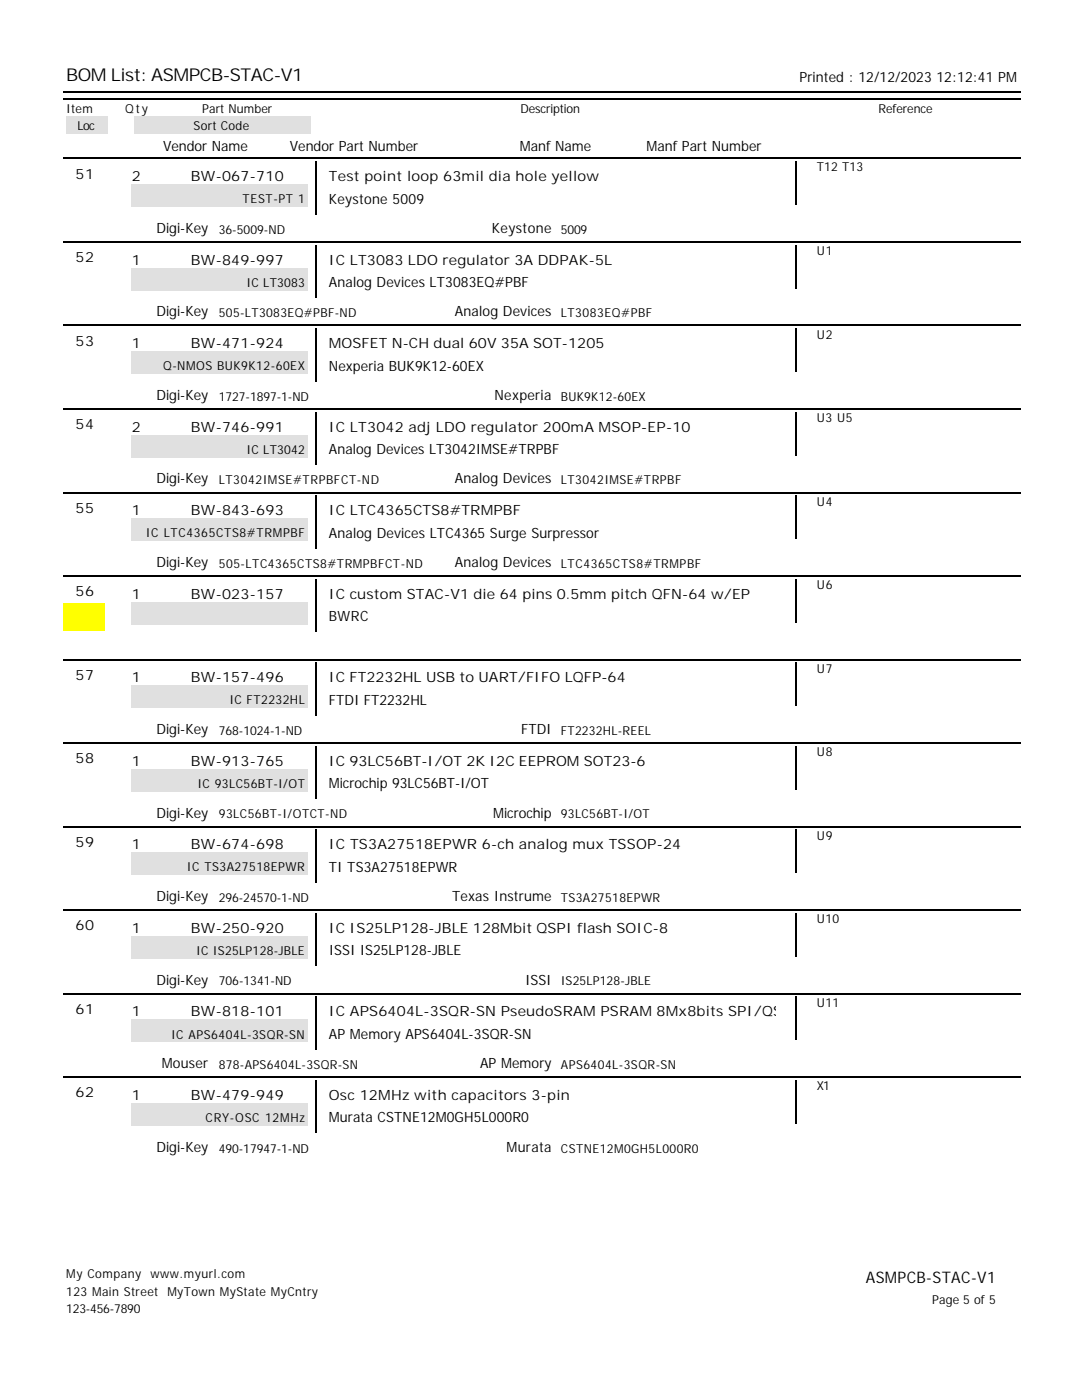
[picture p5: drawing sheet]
<svg xmlns="http://www.w3.org/2000/svg" width="216mm" height="279mm" viewBox="0 0 216 279" stroke-linecap="round" stroke-linejoin="round" font-family="sans-serif">
<defs><g id="words">
<text font-size="3.5" x="13.2" y="16.2">BOM List: ASMPCB-STAC-V1</text>
<text font-size="3.2" x="172.8" y="256.1">ASMPCB-STAC-V1</text>
<g font-size="2.8">
<text x="159.5" y="16.3">Printed : 12/12/2023 12:12:41 PM</text>
<text x="15.1" y="35.6">51</text>
<text x="32.5" y="30.1">Vendor Name</text>
<text x="57.8" y="30.1">Vendor Part Number</text>
<text x="103.7" y="30.1">Manf Name</text>
<text x="129" y="30.1">Manf Part Number</text>
<text x="26.3" y="36.2">2</text>
<text x="38.1" y="36.2">BW-067-710</text>
<text x="65.6" y="36.2">Test point loop 63mil dia hole yellow</text>
<text x="65.6" y="40.7">Keystone 5009</text>
<text x="31.2" y="46.5">Digi-Key</text>
<text x="98.2" y="46.5">Keystone</text>
<text x="15.1" y="52.3">52</text>
<text x="26.3" y="52.8">1</text>
<text x="38.1" y="52.8">BW-849-997</text>
<text x="65.6" y="52.8">IC LT3083 LDO regulator 3A DDPAK-5L</text>
<text x="65.6" y="57.3">Analog Devices LT3083EQ#PBF</text>
<text x="31.2" y="63.1">Digi-Key</text>
<text x="90.8" y="63.1">Analog Devices</text>
<text x="15.1" y="69">53</text>
<text x="26.3" y="69.5">1</text>
<text x="38.1" y="69.5">BW-471-924</text>
<text x="65.6" y="69.5">MOSFET N-CH dual 60V 35A SOT-1205</text>
<text x="65.6" y="74">Nexperia BUK9K12-60EX</text>
<text x="31.2" y="79.8">Digi-Key</text>
<text x="98.7" y="79.8">Nexperia</text>
<text x="15.1" y="85.6">54</text>
<text x="26.3" y="86.2">2</text>
<text x="38.1" y="86.2">BW-746-991</text>
<text x="65.6" y="86.2">IC LT3042 adj LDO regulator 200mA MSOP-EP-10</text>
<text x="65.6" y="90.7">Analog Devices LT3042IMSE#TRPBF</text>
<text x="31.2" y="96.5">Digi-Key</text>
<text x="90.8" y="96.5">Analog Devices</text>
<text x="15.1" y="102.3">55</text>
<text x="26.3" y="102.8">1</text>
<text x="38.1" y="102.8">BW-843-693</text>
<text x="65.6" y="102.8">IC LTC4365CTS8#TRMPBF</text>
<text x="65.6" y="107.3">Analog Devices LTC4365 Surge Surpressor</text>
<text x="31.2" y="113.2">Digi-Key</text>
<text x="90.8" y="113.2">Analog Devices</text>
<text x="15.1" y="119">56</text>
<text x="26.3" y="119.5">1</text>
<text x="38.1" y="119.5">BW-023-157</text>
<text x="65.6" y="119.5">IC custom STAC-V1 die 64 pins 0.5mm pitch QFN-64 w/EP</text>
<text x="65.6" y="124">BWRC</text>
<text x="15.1" y="135.6">57</text>
<text x="26.3" y="136.2">1</text>
<text x="38.1" y="136.2">BW-157-496</text>
<text x="65.6" y="136.2">IC FT2232HL USB to UART/FIFO LQFP-64</text>
<text x="65.6" y="140.7">FTDI FT2232HL</text>
<text x="31.2" y="146.5">Digi-Key</text>
<text x="104" y="146.5">FTDI</text>
<text x="15.1" y="152.3">58</text>
<text x="26.3" y="152.8">1</text>
<text x="38.1" y="152.8">BW-913-765</text>
<text x="65.6" y="152.8">IC 93LC56BT-I/OT 2K I2C EEPROM SOT23-6</text>
<text x="65.6" y="157.3">Microchip 93LC56BT-I/OT</text>
<text x="31.2" y="163.2">Digi-Key</text>
<text x="98.4" y="163.2">Microchip</text>
<text x="15.1" y="169">59</text>
<text x="26.3" y="169.5">1</text>
<text x="38.1" y="169.5">BW-674-698</text>
<text x="65.6" y="169.5">IC TS3A27518EPWR 6-ch analog mux TSSOP-24</text>
<text x="31.2" y="179.8">Digi-Key</text>
<text x="65.6" y="174">TI TS3A27518EPWR</text>
<text x="90.2" y="179.8">Texas Instrume</text>
<text x="15.1" y="185.6">60</text>
<text x="26.3" y="186.2">1</text>
<text x="38.1" y="186.2">BW-250-920</text>
<text x="65.6" y="186.2">IC IS25LP128-JBLE 128Mbit QSPI flash SOIC-8</text>
<text x="65.6" y="190.7">ISSI IS25LP128-JBLE</text>
<text x="31.2" y="196.5">Digi-Key</text>
<text x="104.8" y="196.5">ISSI</text>
<text x="15.1" y="202.3">61</text>
<text x="26.3" y="202.8">1</text>
<text x="38.1" y="202.8">BW-818-101</text>
<text x="65.6" y="202.8">IC APS6404L-3SQR-SN PseudoSRAM PSRAM 8Mx8bits SPI/QSPI SOP-8</text>
<text x="65.6" y="207.3">AP Memory APS6404L-3SQR-SN</text>
<text x="32.3" y="213.2">Mouser</text>
<text x="95.8" y="213.2">AP Memory</text>
<text x="15.1" y="219">62</text>
<text x="26.3" y="219.5">1</text>
<text x="38.1" y="219.5">BW-479-949</text>
<text x="65.6" y="219.5">Osc 12MHz with capacitors 3-pin</text>
<text x="65.6" y="224">Murata CSTNE12M0GH5L000R0</text>
<text x="31.2" y="229.8">Digi-Key</text>
<text x="101.1" y="229.8">Murata</text>
</g>
<g font-size="2.5">
<text x="13.2" y="22.6">Item</text>
<text x="25" y="22.6">Qty</text>
<text x="40.3" y="22.6">Part Number</text>
<text x="103.8" y="22.6">Description</text>
<text x="175.3" y="22.6">Reference</text>
<text x="15.5" y="26">Loc</text>
<text x="38.6" y="26">Sort Code</text>
<text x="163" y="34.2">T12 T13</text>
<text x="48.4" y="40.6">TEST-PT 1</text>
<text x="43.7" y="46.7">36-5009-ND</text>
<text x="111.9" y="46.7">5009</text>
<text x="163" y="50.9">U1</text>
<text x="49.2" y="57.2">IC LT3083</text>
<text x="43.7" y="63.3">505-LT3083EQ#PBF-ND</text>
<text x="111.9" y="63.3">LT3083EQ#PBF</text>
<text x="163" y="67.6">U2</text>
<text x="32.5" y="73.9">Q-NMOS BUK9K12-60EX</text>
<text x="43.7" y="80">1727-1897-1-ND</text>
<text x="111.9" y="80">BUK9K12-60EX</text>
<text x="163" y="84.2">U3 U5</text>
<text x="49.2" y="90.6">IC LT3042</text>
<text x="43.7" y="96.7">LT3042IMSE#TRPBFCT-ND</text>
<text x="111.9" y="96.7">LT3042IMSE#TRPBF</text>
<text x="163" y="100.9">U4</text>
<text x="29.1" y="107.2">IC LTC4365CTS8#TRMPBF</text>
<text x="43.7" y="113.3">505-LTC4365CTS8#TRMPBFCT-ND</text>
<text x="111.9" y="113.3">LTC4365CTS8#TRMPBF</text>
<text x="163" y="117.6">U6</text>
<text x="163" y="134.2">U7</text>
<text x="45.8" y="140.6">IC FT2232HL</text>
<text x="43.7" y="146.7">768-1024-1-ND</text>
<text x="111.9" y="146.7">FT2232HL-REEL</text>
<text x="163" y="150.9">U8</text>
<text x="39.4" y="157.3">IC 93LC56BT-I/OT</text>
<text x="43.7" y="163.3">93LC56BT-I/OTCT-ND</text>
<text x="111.9" y="163.3">93LC56BT-I/OT</text>
<text x="163" y="167.6">U9</text>
<text x="37.3" y="173.9">IC TS3A27518EPWR</text>
<text x="43.7" y="180">296-24570-1-ND</text>
<text x="111.9" y="180">TS3A27518EPWR</text>
<text x="163" y="184.2">U10</text>
<text x="39.2" y="190.6">IC IS25LP128-JBLE</text>
<text x="43.7" y="196.7">706-1341-ND</text>
<text x="111.9" y="196.7">IS25LP128-JBLE</text>
<text x="163" y="200.9">U11</text>
<text x="34.1" y="207.3">IC APS6404L-3SQR-SN</text>
<text x="43.7" y="213.3">878-APS6404L-3SQR-SN</text>
<text x="111.9" y="213.3">APS6404L-3SQR-SN</text>
<text x="163" y="217.6">X1</text>
<text x="41" y="223.9">CRY-OSC 12MHz</text>
<text x="43.7" y="230">490-17947-1-ND</text>
<text x="111.9" y="230">CSTNE12M0GH5L000R0</text>
<text x="13.2" y="255.1">My Company</text>
<text x="30" y="255.1">www.myurl.com</text>
<text x="13.2" y="258.6">123 Main Street</text>
<text x="13.2" y="262">123-456-7890</text>
<text x="33.4" y="258.6">MyTown MyState MyCntry</text>
<text x="186" y="260.2">Page 5 of 5</text>
</g>
</g></defs>
<path d="M12.7 18.4h191" fill="none" stroke="#000" stroke-width=".26"/>
<g fill="#fff">
<path d="M27 27h28v4h-28z"/>
<path d="M56.6 27h28.1v4h-28.1z"/>
<path d="M96.8 27h28.1v4h-28.1z"/>
<path d="M126.5 27h28.3v4h-28.3z"/>
</g>
<path d="M12.7 19.7h191" fill="none" stroke="#000" stroke-width=".26"/>
<g fill="#e0e0e0">
<path d="M13.2 23.3h8.2v3.4h-8.2z"/>
<path d="M26.7 23.3h35.2v3.4h-35.2z"/>
</g>
<g fill="#fff">
<path d="M65.1 32.5h89.7v4.5h-89.7z"/>
<path d="M65.1 37h89.7v4.5h-89.7z"/>
</g>
<path d="M158.9 32.3v10.6" fill="none" stroke="#000" stroke-width=".26"/>
<path d="M26.2 36.8h35.2v4.5h-35.2z" fill="#e0e0e0"/>
<path d="M14 42.9h28.1v4.5h-28.1z" fill="#fff"/>
<path d="M63.1 32.3v10.6" fill="none" stroke="#000" stroke-width=".26"/>
<g fill="#fff">
<path d="M43.1 42.9h45v4.5h-45z"/>
<path d="M88.9 42.9h21.7v4.5h-21.7z"/>
<path d="M111.4 42.9h45v4.5h-45z"/>
</g>
<path d="M12.7 31.6h191" fill="none" stroke="#000" stroke-width=".26"/>
<g fill="#fff">
<path d="M12.7 37h8.2v5.6h-8.2z"/>
<path d="M158 41h40.4v6.1h-40.4z"/>
<path d="M65.1 49.2h89.7v4.5h-89.7z"/>
<path d="M65.1 53.7h89.7v4.5h-89.7z"/>
</g>
<path d="M158.9 48.9v10.6" fill="none" stroke="#000" stroke-width=".26"/>
<path d="M26.2 53.4h35.2v4.5h-35.2z" fill="#e0e0e0"/>
<path d="M14 59.5h28.1v4.5h-28.1z" fill="#fff"/>
<path d="M63.1 48.9v10.6" fill="none" stroke="#000" stroke-width=".26"/>
<g fill="#fff">
<path d="M43.1 59.5h45v4.5h-45z"/>
<path d="M88.9 59.5h21.7v4.5h-21.7z"/>
<path d="M111.4 59.5h45v4.5h-45z"/>
</g>
<path d="M12.7 48.3h191" fill="none" stroke="#000" stroke-width=".26"/>
<g fill="#fff">
<path d="M12.7 53.7h8.2v5.6h-8.2z"/>
<path d="M158 57.7h40.4v6.1h-40.4z"/>
<path d="M65.1 65.9h89.7v4.5h-89.7z"/>
<path d="M65.1 70.4h89.7v4.5h-89.7z"/>
</g>
<path d="M158.9 65.6v10.6" fill="none" stroke="#000" stroke-width=".26"/>
<path d="M26.2 70.1h35.2v4.5h-35.2z" fill="#e0e0e0"/>
<path d="M14 76.2h28.1v4.5h-28.1z" fill="#fff"/>
<path d="M63.1 65.6v10.6" fill="none" stroke="#000" stroke-width=".26"/>
<g fill="#fff">
<path d="M43.1 76.2h45v4.5h-45z"/>
<path d="M88.9 76.2h21.7v4.5h-21.7z"/>
<path d="M111.4 76.2h45v4.5h-45z"/>
</g>
<path d="M12.7 65h191" fill="none" stroke="#000" stroke-width=".26"/>
<g fill="#fff">
<path d="M12.7 70.4h8.2v5.5h-8.2z"/>
<path d="M158 74.3h40.4v6.1h-40.4z"/>
<path d="M65.1 82.5h89.7v4.5h-89.7z"/>
<path d="M65.1 87h89.7v4.5h-89.7z"/>
</g>
<path d="M158.9 82.3v10.6" fill="none" stroke="#000" stroke-width=".26"/>
<path d="M26.2 86.8h35.2v4.5h-35.2z" fill="#e0e0e0"/>
<path d="M14 92.9h28.1v4.5h-28.1z" fill="#fff"/>
<path d="M63.1 82.3v10.6" fill="none" stroke="#000" stroke-width=".26"/>
<g fill="#fff">
<path d="M43.1 92.9h45v4.5h-45z"/>
<path d="M88.9 92.9h21.7v4.5h-21.7z"/>
<path d="M111.4 92.9h45v4.5h-45z"/>
</g>
<path d="M12.7 81.6h191" fill="none" stroke="#000" stroke-width=".26"/>
<g fill="#fff">
<path d="M12.7 87h8.2v5.6h-8.2z"/>
<path d="M158 91h40.4v6.1h-40.4z"/>
<path d="M65.1 99.2h89.7v4.5h-89.7z"/>
<path d="M65.1 103.7h89.7v4.5h-89.7z"/>
</g>
<path d="M158.9 99v10.5" fill="none" stroke="#000" stroke-width=".26"/>
<path d="M26.2 103.5h35.2v4.4h-35.2z" fill="#e0e0e0"/>
<path d="M14 109.5h28.1v4.5h-28.1z" fill="#fff"/>
<path d="M63.1 99v10.5" fill="none" stroke="#000" stroke-width=".26"/>
<g fill="#fff">
<path d="M43.1 109.5h45v4.5h-45z"/>
<path d="M88.9 109.5h21.7v4.5h-21.7z"/>
<path d="M111.4 109.5h45v4.5h-45z"/>
</g>
<path d="M12.7 98.3h191" fill="none" stroke="#000" stroke-width=".26"/>
<g fill="#fff">
<path d="M12.7 103.7h8.2v5.6h-8.2z"/>
<path d="M158 107.7h40.4v6.1h-40.4z"/>
<path d="M65.1 115.9h89.7v4.5h-89.7z"/>
<path d="M65.1 120.4h89.7v4.5h-89.7z"/>
</g>
<path d="M158.9 115.6v10.6" fill="none" stroke="#000" stroke-width=".26"/>
<path d="M26.2 120.1h35.2v4.5h-35.2z" fill="#e0e0e0"/>
<path d="M14 126.2h28.1v4.5h-28.1z" fill="#fff"/>
<path d="M63.1 115.6v10.6" fill="none" stroke="#000" stroke-width=".26"/>
<g fill="#fff">
<path d="M43.1 126.2h45v4.5h-45z"/>
<path d="M88.9 126.2h21.7v4.5h-21.7z"/>
<path d="M111.4 126.2h45v4.5h-45z"/>
</g>
<path d="M12.7 115h191" fill="none" stroke="#000" stroke-width=".26"/>
<path d="M12.7 120.4h8.2v5.5h-8.2z" fill="#ff0"/>
<g fill="#fff">
<path d="M158 124.4h40.4v6h-40.4z"/>
<path d="M65.1 132.6h89.7v4.5h-89.7z"/>
<path d="M65.1 137.1h89.7v4.5h-89.7z"/>
</g>
<path d="M158.9 132.3v10.6" fill="none" stroke="#000" stroke-width=".26"/>
<path d="M26.2 136.8h35.2v4.5h-35.2z" fill="#e0e0e0"/>
<path d="M14 142.9h28.1v4.5h-28.1z" fill="#fff"/>
<path d="M63.1 132.3v10.6" fill="none" stroke="#000" stroke-width=".26"/>
<g fill="#fff">
<path d="M43.1 142.9h45v4.5h-45z"/>
<path d="M88.9 142.9h21.7v4.5h-21.7z"/>
<path d="M111.4 142.9h45v4.5h-45z"/>
</g>
<path d="M12.7 131.6h191" fill="none" stroke="#000" stroke-width=".26"/>
<g fill="#fff">
<path d="M12.7 137.1h8.2v5.5h-8.2z"/>
<path d="M158 141h40.4v6.1h-40.4z"/>
<path d="M65.1 149.2h89.7v4.5h-89.7z"/>
<path d="M65.1 153.7h89.7v4.5h-89.7z"/>
</g>
<path d="M158.9 149v10.5" fill="none" stroke="#000" stroke-width=".26"/>
<path d="M26.2 153.5h35.2v4.5h-35.2z" fill="#e0e0e0"/>
<path d="M14 159.5h28.1v4.5h-28.1z" fill="#fff"/>
<path d="M63.1 149v10.5" fill="none" stroke="#000" stroke-width=".26"/>
<g fill="#fff">
<path d="M43.1 159.5h45v4.5h-45z"/>
<path d="M88.9 159.5h21.7v4.5h-21.7z"/>
<path d="M111.4 159.5h45v4.5h-45z"/>
</g>
<path d="M12.7 148.3h191" fill="none" stroke="#000" stroke-width=".26"/>
<g fill="#fff">
<path d="M12.7 153.7h8.2v5.6h-8.2z"/>
<path d="M158 157.7h40.4v6.1h-40.4z"/>
<path d="M65.1 165.9h89.7v4.5h-89.7z"/>
<path d="M65.1 170.4h89.7v4.5h-89.7z"/>
</g>
<path d="M158.9 165.6v10.6" fill="none" stroke="#000" stroke-width=".26"/>
<path d="M26.2 170.1h35.2v4.5h-35.2z" fill="#e0e0e0"/>
<path d="M14 176.2h28.1v4.5h-28.1z" fill="#fff"/>
<path d="M63.1 165.6v10.6" fill="none" stroke="#000" stroke-width=".26"/>
<g fill="#fff">
<path d="M43.1 176.2h45v4.5h-45z"/>
<path d="M88.9 176.2h21.7v4.5h-21.7z"/>
<path d="M111.4 176.2h45v4.5h-45z"/>
</g>
<path d="M12.7 165h191" fill="none" stroke="#000" stroke-width=".26"/>
<g fill="#fff">
<path d="M12.7 170.4h8.2v5.5h-8.2z"/>
<path d="M158 174.4h40.4v6h-40.4z"/>
<path d="M65.1 182.6h89.7v4.5h-89.7z"/>
<path d="M65.1 187.1h89.7v4.5h-89.7z"/>
</g>
<path d="M158.9 182.3v10.6" fill="none" stroke="#000" stroke-width=".26"/>
<path d="M26.2 186.8h35.2v4.5h-35.2z" fill="#e0e0e0"/>
<path d="M14 192.9h28.1v4.5h-28.1z" fill="#fff"/>
<path d="M63.1 182.3v10.6" fill="none" stroke="#000" stroke-width=".26"/>
<g fill="#fff">
<path d="M43.1 192.9h45v4.5h-45z"/>
<path d="M88.9 192.9h21.7v4.5h-21.7z"/>
<path d="M111.4 192.9h45v4.5h-45z"/>
</g>
<path d="M12.7 181.6h191" fill="none" stroke="#000" stroke-width=".26"/>
<g fill="#fff">
<path d="M12.7 187.1h8.2v5.5h-8.2z"/>
<path d="M158 191h40.4v6.1h-40.4z"/>
<path d="M65.1 199.2h89.7v4.5h-89.7z"/>
<path d="M65.1 203.7h89.7v4.5h-89.7z"/>
</g>
<path d="M158.9 199v10.5" fill="none" stroke="#000" stroke-width=".26"/>
<path d="M26.2 203.5h35.2v4.5h-35.2z" fill="#e0e0e0"/>
<path d="M14 209.5h28.1v4.5h-28.1z" fill="#fff"/>
<path d="M63.1 199v10.5" fill="none" stroke="#000" stroke-width=".26"/>
<g fill="#fff">
<path d="M43.1 209.5h45v4.5h-45z"/>
<path d="M88.9 209.5h21.7v4.5h-21.7z"/>
<path d="M111.4 209.5h45v4.5h-45z"/>
</g>
<path d="M12.7 198.3h191" fill="none" stroke="#000" stroke-width=".26"/>
<g fill="#fff">
<path d="M12.7 203.7h8.2v5.6h-8.2z"/>
<path d="M158 207.7h40.4v6.1h-40.4z"/>
<path d="M65.1 215.9h89.7v4.5h-89.7z"/>
<path d="M65.1 220.4h89.7v4.5h-89.7z"/>
</g>
<path d="M158.9 215.6v10.6" fill="none" stroke="#000" stroke-width=".26"/>
<path d="M26.2 220.1h35.2v4.5h-35.2z" fill="#e0e0e0"/>
<path d="M14 226.2h28.1v4.5h-28.1z" fill="#fff"/>
<path d="M63.1 215.6v10.6" fill="none" stroke="#000" stroke-width=".26"/>
<g fill="#fff">
<path d="M43.1 226.2h45v4.5h-45z"/>
<path d="M88.9 226.2h21.7v4.5h-21.7z"/>
<path d="M111.4 226.2h45v4.5h-45z"/>
</g>
<path d="M12.7 215h191" fill="none" stroke="#000" stroke-width=".26"/>
<g fill="#fff">
<path d="M12.7 220.4h8.2v5.6h-8.2z"/>
<path d="M158 224.4h40.4v6.1h-40.4z"/>
</g>
<use href="#words"/>
</svg>
